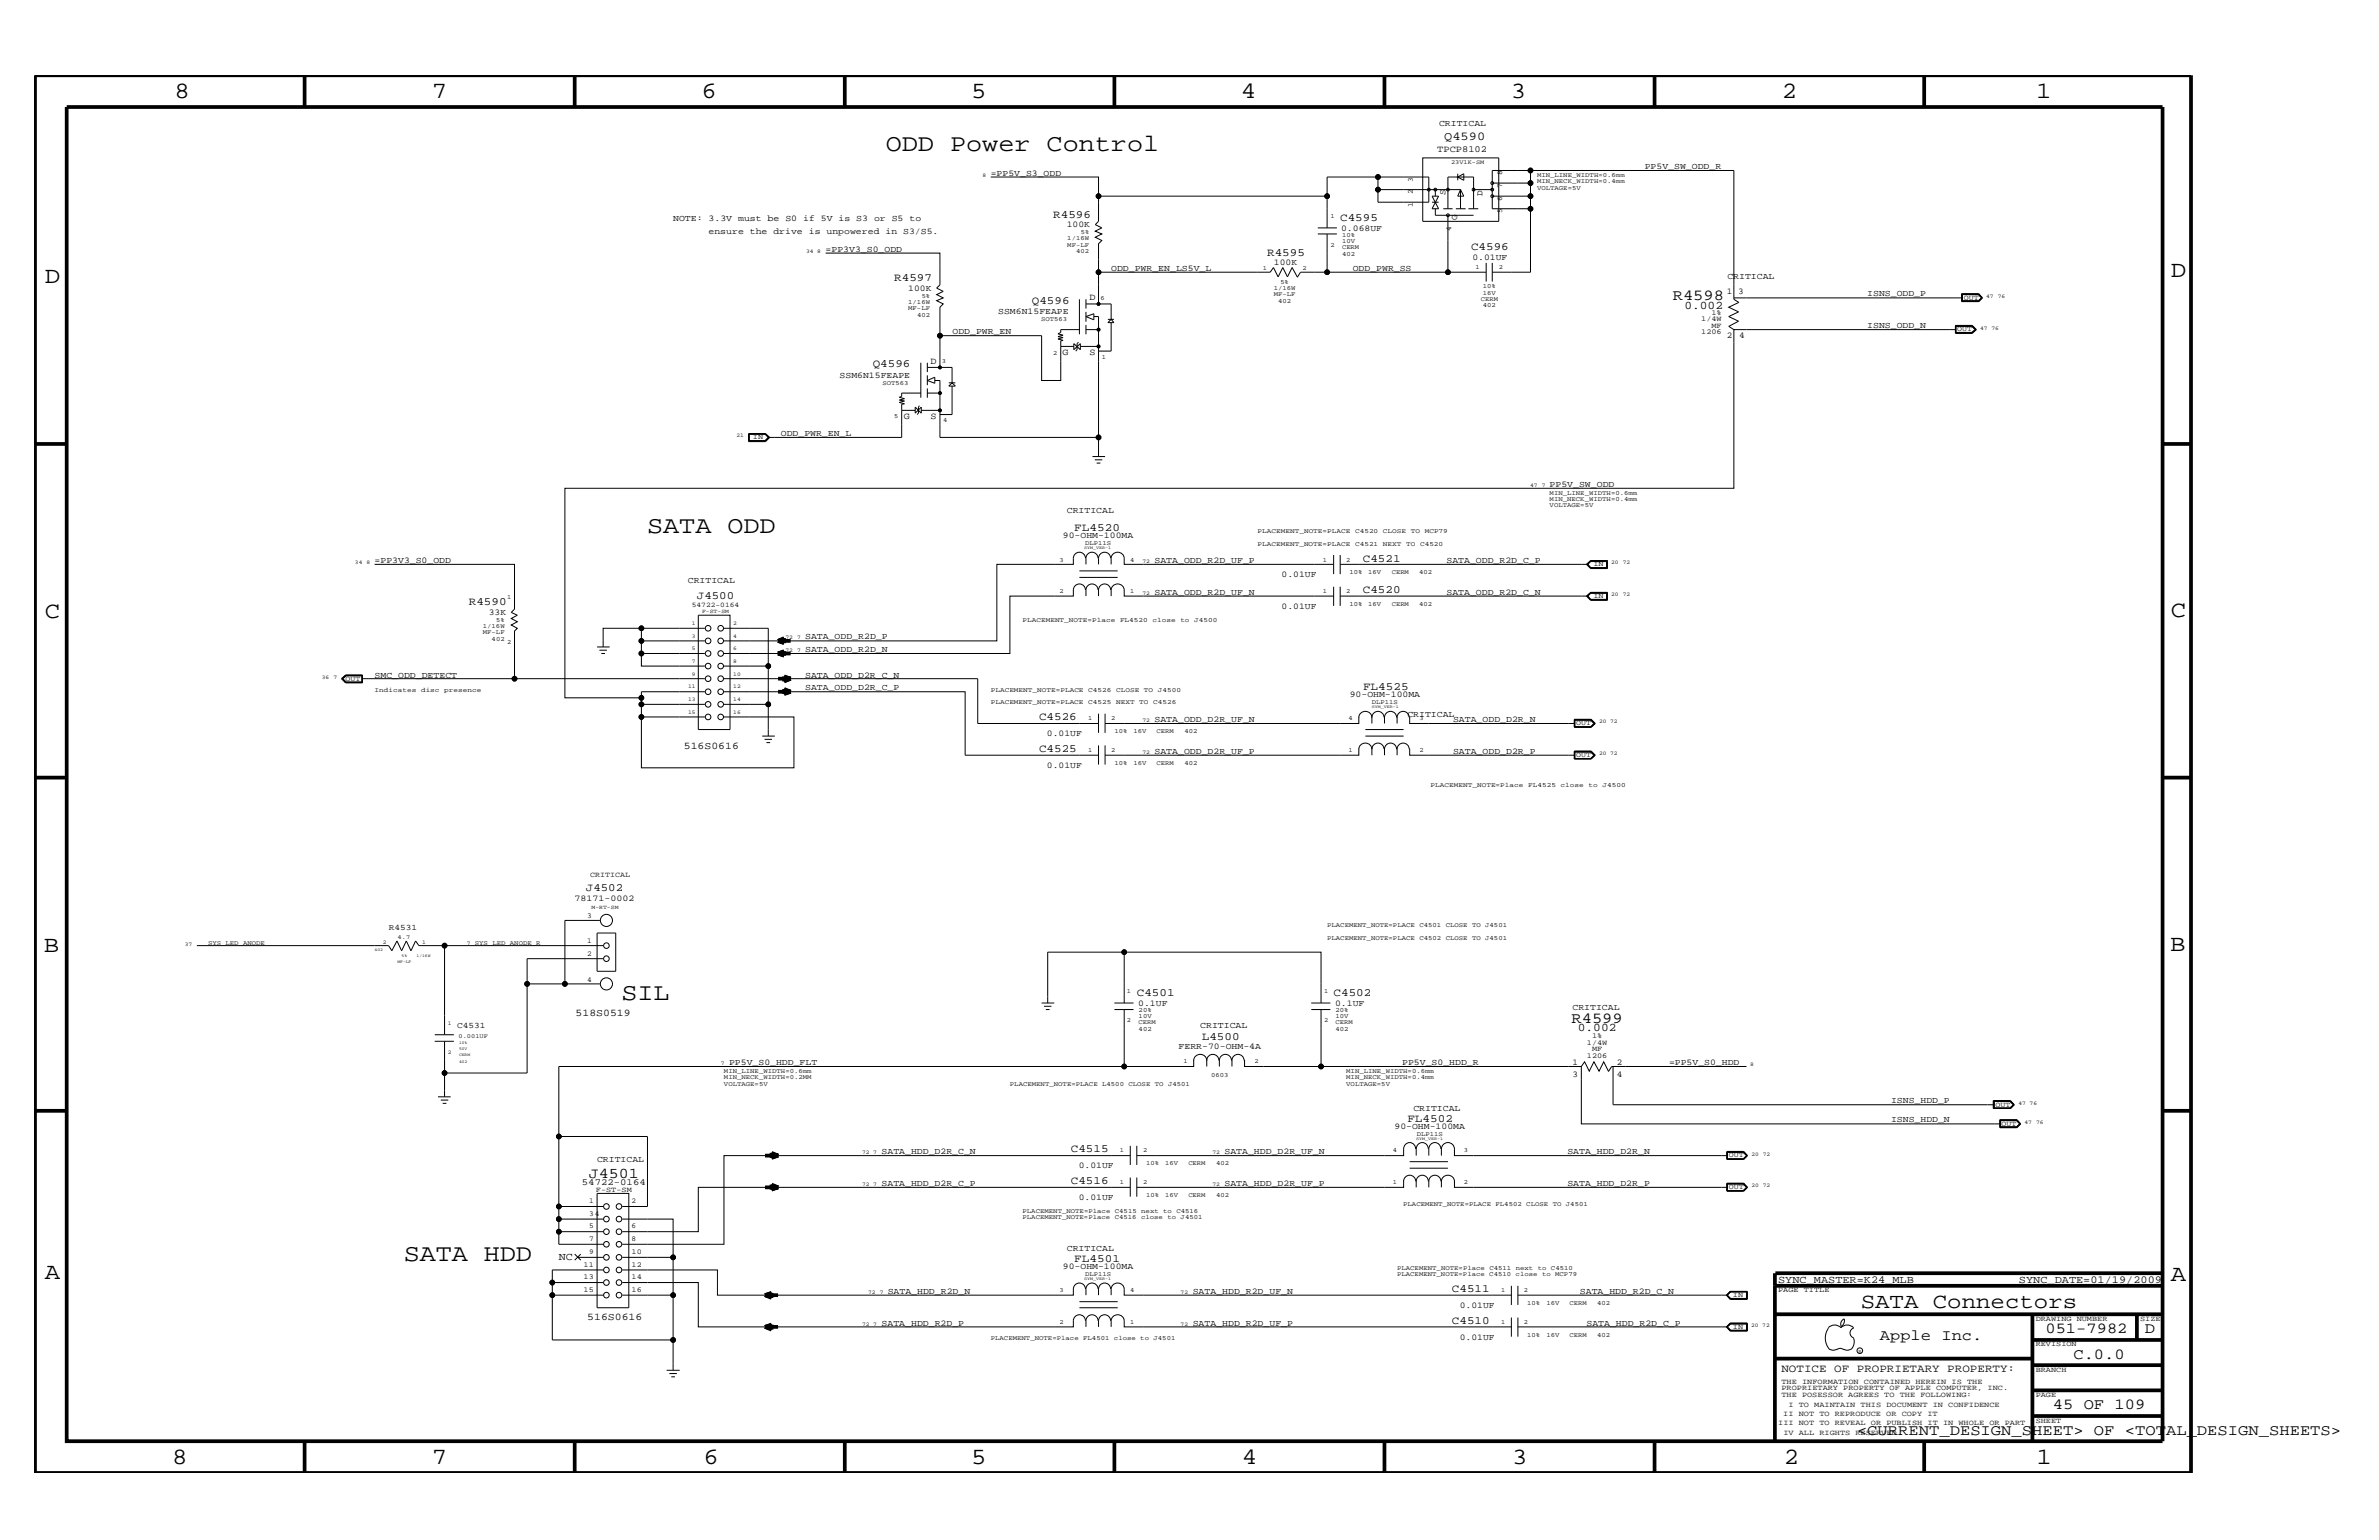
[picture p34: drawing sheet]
<svg xmlns="http://www.w3.org/2000/svg" width="432mm" height="279mm" viewBox="0 0 432 279" stroke-linecap="round" stroke-linejoin="round" font-family="sans-serif">
<defs><g id="words">
<g font-size="4.4">
<text x="160.8" y="27.5">ODD Power Control</text>
<text x="117.5" y="96.6">SATA ODD</text>
<text x="112.8" y="181.5">SIL</text>
<text x="73.3" y="228.8">SATA HDD</text>
</g>
<g font-size="4.2">
<text x="31.7" y="17.8">8</text>
<text x="78.4" y="17.8">7</text>
<text x="127.3" y="17.8">6</text>
<text x="176.3" y="17.8">5</text>
<text x="225.2" y="17.8">4</text>
<text x="274.2" y="17.8">3</text>
<text x="323.4" y="17.8">2</text>
<text x="369.6" y="17.8">1</text>
<text x="8.1" y="51.3">D</text>
<text x="394" y="50.3">D</text>
<text x="8.1" y="112.1">C</text>
<text x="394" y="111.9">C</text>
<text x="8" y="172.7">B</text>
<text x="393.9" y="172.5">B</text>
<text x="8.1" y="232">A</text>
<text x="394" y="232.4">A</text>
<text x="31.2" y="265.6">8</text>
<text x="78.4" y="265.6">7</text>
<text x="127.7" y="265.6">6</text>
<text x="176.3" y="265.6">5</text>
<text x="225.4" y="265.6">4</text>
<text x="274.5" y="265.6">3</text>
<text x="323.8" y="265.6">2</text>
<text x="369.7" y="265.6">1</text>
</g>
<text font-size="3.9" x="337.7" y="237.3">SATA Connectors</text>
<g font-size="2.8">
<text x="303.6" y="54.4">R4598</text>
<text x="285.2" y="185.5">R4599</text>
<text x="341.2" y="243.1">Apple Inc.</text>
<text x="371.3" y="241.9">051-7982</text>
<text x="389.3" y="241.9">D</text>
<text x="376.3" y="246.5">C.0.0</text>
<text x="372.6" y="255.7">45 OF 109</text>
<text x="337.1" y="260.4">&lt;CURRENT_DESIGN_SHEET&gt; OF &lt;TOTAL_DESIGN_SHEETS&gt;</text>
</g>
<text font-size="2.7" x="106.9" y="213.6">J4501</text>
<text font-size="2.2" x="262.1" y="25.4">Q4590</text>
<g font-size="2.1">
<text x="305.7" y="56">0.002</text>
<text x="286.4" y="187.1">0.002</text>
</g>
<g font-size="2">
<text x="191.2" y="39.5">R4596</text>
<text x="243.2" y="40.2">C4595</text>
<text x="230" y="46.5">R4595</text>
<text x="267" y="45.3">C4596</text>
<text x="162.3" y="51">R4597</text>
<text x="187.3" y="55.1">Q4596</text>
<text x="158.4" y="66.7">Q4596</text>
<text x="195" y="96.3">FL4520</text>
<text x="247.4" y="101.9">C4521</text>
<text x="247.4" y="107.6">C4520</text>
<text x="85.1" y="109.8">R4590</text>
<text x="126.5" y="108.7">J4500</text>
<text x="247.4" y="125.2">FL4525</text>
<text x="188.6" y="130.7">C4526</text>
<text x="188.6" y="136.4">C4525</text>
<text x="106.3" y="161.7">J4502</text>
<text x="206.3" y="180.8">C4501</text>
<text x="242.1" y="180.8">C4502</text>
<text x="218.1" y="188.8">L4500</text>
<text x="255.4" y="203.6">FL4502</text>
<text x="194.4" y="209.1">C4515</text>
<text x="194.4" y="214.8">C4516</text>
<text x="195" y="228.9">FL4501</text>
<text x="263.5" y="234.4">C4511</text>
<text x="263.5" y="240.2">C4510</text>
<text x="323.3" y="248.9">NOTICE OF PROPRIETARY PROPERTY:</text>
</g>
<g font-size="1.9">
<text x="124.1" y="135.8">516S0616</text>
<text x="104.5" y="184.3">518S0519</text>
<text x="101.4" y="228.6">NC</text>
<text x="322.7" y="232.7">SYNC_MASTER=K24_MLB</text>
<text x="366.4" y="232.7">SYNC_DATE=01/19/2009</text>
<text x="106.6" y="239.5">516S0616</text>
</g>
<g font-size="1.7">
<text x="260.9" y="27.6">TPCP8102</text>
<text x="197.7" y="54.5">D</text>
<text x="168.9" y="66">D</text>
<text x="192.8" y="64.5">G</text>
<text x="197.7" y="64.5">S</text>
<text x="164" y="76.1">G</text>
<text x="168.9" y="76.1">S</text>
<text x="105.6" y="215.1">54722-0164</text>
</g>
<g font-size="1.6">
<text x="261.2" y="22.9">CRITICAL</text>
<text x="179.8" y="31.9">=PP5V_S3_ODD</text>
<text x="262.4" y="35.4" transform="rotate(-90 262.4 35.4)">S</text>
<text x="269.1" y="35.6" transform="rotate(-90 269.1 35.6)">D</text>
<text x="298.5" y="30.7">PP5V_SW_ODD_R</text>
<text x="122.2" y="40.2">NOTE: 3.3V must be S0 if 5V is S3 or S5 to</text>
<text x="193.6" y="41.2">100K</text>
<text x="243.4" y="41.9">0.068UF</text>
<text x="264.5" y="39.9" transform="rotate(-90 264.5 39.9)">G</text>
<text x="128.6" y="42.4">ensure the drive is unpowered in S3/S5.</text>
<text x="149.9" y="45.7">=PP3V3_S0_ODD</text>
<text x="267.3" y="47.1">0.01UF</text>
<text x="164.8" y="52.8">100K</text>
<text x="201.7" y="49.1">ODD_PWR_EN_LS5V_L</text>
<text x="231.2" y="48.1">100K</text>
<text x="245.5" y="49.1">ODD_PWR_SS</text>
<text x="313.4" y="53.3">1</text>
<text x="313.5" y="50.6">CRITICAL</text>
<text x="315.5" y="53.3">3</text>
<text x="338.9" y="53.8">ISNS_ODD_P</text>
<text x="181.2" y="57">SSM6N15FEAPE</text>
<text x="338.9" y="59.5">ISNS_ODD_N</text>
<text x="172.9" y="60.6">ODD_PWR_EN</text>
<text x="313.4" y="61.2">2</text>
<text x="315.6" y="61.2">4</text>
<text x="152.4" y="68.5">SSM6N15FEAPE</text>
<text x="141.7" y="79.1">ODD_PWR_EN_L</text>
<text x="281.3" y="88.3">PP5V_SW_ODD</text>
<text x="193.6" y="93.2">CRITICAL</text>
<text x="192.9" y="97.6">90-OHM-100MA</text>
<text x="68" y="102.2">=PP3V3_S0_ODD</text>
<text x="124.8" y="105.9">CRITICAL</text>
<text x="209.5" y="102.2">SATA_ODD_R2D_UF_P</text>
<text x="209.5" y="108">SATA_ODD_R2D_UF_N</text>
<text x="232.6" y="104.8">0.01UF</text>
<text x="262.6" y="102.2">SATA_ODD_R2D_C_P</text>
<text x="262.6" y="108">SATA_ODD_R2D_C_N</text>
<text x="88.7" y="111.5">33K</text>
<text x="232.6" y="110.5">0.01UF</text>
<text x="146.1" y="116">SATA_ODD_R2D_P</text>
<text x="146.1" y="118.3">SATA_ODD_R2D_N</text>
<text x="68" y="123">SMC_ODD_DETECT</text>
<text x="146.1" y="125.3">SATA_ODD_D2R_C_P</text>
<text x="146.1" y="123">SATA_ODD_D2R_C_N</text>
<text x="209.5" y="131">SATA_ODD_D2R_UF_N</text>
<text x="245" y="126.4">90-OHM-100MA</text>
<text x="255.4" y="130.1">CRITICAL</text>
<text x="263.7" y="131">SATA_ODD_D2R_N</text>
<text x="190" y="133.5">0.01UF</text>
<text x="209.5" y="136.8">SATA_ODD_D2R_UF_P</text>
<text x="263.7" y="136.8">SATA_ODD_D2R_P</text>
<text x="190" y="139.3">0.01UF</text>
<text x="104.3" y="163.5">78171-0002</text>
<text x="206.6" y="182.6">0.1UF</text>
<text x="242.3" y="182.6">0.1UF</text>
<text x="285.4" y="183.2">CRITICAL</text>
<text x="213.9" y="190.4">FERR-70-OHM-4A</text>
<text x="217.8" y="186.5">CRITICAL</text>
<text x="132.3" y="193.2">PP5V_S0_HDD_FLT</text>
<text x="254.5" y="193.2">PP5V_S0_HDD_R</text>
<text x="285.4" y="193.2">1</text>
<text x="285.4" y="195.4">3</text>
<text x="293.5" y="193.2">2</text>
<text x="293.5" y="195.4">4</text>
<text x="302.9" y="193.2">=PP5V_S0_HDD</text>
<text x="256.5" y="201.5">CRITICAL</text>
<text x="343.2" y="200.2">ISNS_HDD_P</text>
<text x="343.2" y="203.7">ISNS_HDD_N</text>
<text x="160" y="209.4">SATA_HDD_D2R_C_N</text>
<text x="222.2" y="209.4">SATA_HDD_D2R_UF_N</text>
<text x="253.1" y="204.8">90-OHM-100MA</text>
<text x="284.5" y="209.4">SATA_HDD_D2R_N</text>
<text x="108.4" y="210.8">CRITICAL</text>
<text x="160" y="215.2">SATA_HDD_D2R_C_P</text>
<text x="195.8" y="211.9">0.01UF</text>
<text x="222.2" y="215.2">SATA_HDD_D2R_UF_P</text>
<text x="284.5" y="215.2">SATA_HDD_D2R_P</text>
<text x="195.8" y="217.7">0.01UF</text>
<text x="193.6" y="226.9">CRITICAL</text>
<text x="192.9" y="230.2">90-OHM-100MA</text>
<text x="161.1" y="234.8">SATA_HDD_R2D_N</text>
<text x="216.5" y="234.8">SATA_HDD_R2D_UF_N</text>
<text x="265" y="237.3">0.01UF</text>
<text x="286.8" y="234.8">SATA_HDD_R2D_C_N</text>
<text x="160" y="240.6">SATA_HDD_R2D_P</text>
<text x="216.5" y="240.6">SATA_HDD_R2D_UF_P</text>
<text x="265" y="243.1">0.01UF</text>
<text x="288" y="240.6">SATA_HDD_R2D_C_P</text>
</g>
<g font-size="1.5">
<text x="70.6" y="168.7">R4531</text>
<text x="83" y="186.5">C4531</text>
</g>
<g font-size="1.4">
<text x="256.5" y="35.2" transform="rotate(-90 256.5 35.2)">2</text>
<text x="256.5" y="33" transform="rotate(-90 256.5 33)">3</text>
<text x="272.6" y="34.1" transform="rotate(-90 272.6 34.1)">7</text>
<text x="272.6" y="31.8" transform="rotate(-90 272.6 31.8)">8</text>
<text x="256.5" y="37.5" transform="rotate(-90 256.5 37.5)">1</text>
<text x="263.4" y="41.9" transform="rotate(-90 263.4 41.9)">4</text>
<text x="272.6" y="38.7" transform="rotate(-90 272.6 38.7)">5</text>
<text x="272.6" y="36.4" transform="rotate(-90 272.6 36.4)">6</text>
<text x="308.8" y="58.3">1/4W</text>
<text x="310.6" y="59.5">MF</text>
<text x="310.6" y="57.1">1%</text>
<text x="356.4" y="54.4">OUT</text>
<text x="308.8" y="60.6">1206</text>
<text x="355.3" y="60.1">OUT</text>
<text x="136.7" y="79.7">IN</text>
<text x="289.2" y="102.7">IN</text>
<text x="289.2" y="108.6">IN</text>
<text x="62.7" y="123.6">OUT</text>
<text x="286.1" y="131.6">OUT</text>
<text x="286.1" y="137.4">OUT</text>
<text x="107.1" y="159">CRITICAL</text>
<text x="106.6" y="166.5">3</text>
<text x="106.6" y="171.1">1</text>
<text x="106.6" y="173.4">2</text>
<text x="106.6" y="178.1">4</text>
<text x="288" y="191.9">1206</text>
<text x="288" y="189.6">1/4W</text>
<text x="289" y="190.7">MF</text>
<text x="289" y="188.4">1%</text>
<text x="362.2" y="200.8">OUT</text>
<text x="363.3" y="204.2">OUT</text>
<text x="313.8" y="215.8">OUT</text>
<text x="313.8" y="210">OUT</text>
<text x="106.9" y="218.3">1</text>
<text x="106.9" y="220.6">34</text>
<text x="108.2" y="216.2">F-ST-SM</text>
<text x="114.6" y="218.3">2</text>
<text x="106.9" y="222.9">5</text>
<text x="106.9" y="225.2">7</text>
<text x="106.9" y="227.5">9</text>
<text x="114.6" y="227.5">10</text>
<text x="114.6" y="222.9">6</text>
<text x="114.6" y="225.2">8</text>
<text x="105.9" y="229.8">11</text>
<text x="105.9" y="232.1">13</text>
<text x="114.6" y="229.8">12</text>
<text x="114.6" y="232.1">14</text>
<text x="105.9" y="234.4">15</text>
<text x="114.6" y="234.4">16</text>
<text x="314.5" y="235.3">IN</text>
<text x="322.7" y="234.4">PAGE TITLE</text>
<text x="369.5" y="239.6">DRAWING NUMBER</text>
<text x="388.5" y="239.6">SIZE</text>
<text x="314.5" y="241.1">IN</text>
<text x="369.5" y="244.2">REVISION</text>
<text x="323.3" y="251.1">THE INFORMATION CONTAINED HEREIN IS THE</text>
<text x="369.5" y="248.9">BRANCH</text>
<text x="323.3" y="253.4">THE POSESSOR AGREES TO THE FOLLOWING:</text>
<text x="323.3" y="252.3">PROPRIETARY PROPERTY OF APPLE COMPUTER, INC.</text>
<text x="323.7" y="256.9">II NOT TO REPRODUCE OR COPY IT</text>
<text x="324.6" y="255.2">I TO MAINTAIN THIS DOCUMENT IN CONFIDENCE</text>
<text x="369.5" y="253.4">PAGE</text>
<text x="322.7" y="258.6">III NOT TO REVEAL OR PUBLISH IT IN WHOLE OR PART</text>
<text x="323.7" y="260.4">IV ALL RIGHTS RESERVED</text>
<text x="369.5" y="258.1">SHEET</text>
</g>
<text font-size="1.3" x="125.6" y="110.2">54722-0164</text>
<g font-size="1.2">
<text x="279" y="34.4">VOLTAGE=5V</text>
<text x="279" y="33.2">MIN_NECK_WIDTH=0.4mm</text>
<text x="279" y="32.1">MIN_LINE_WIDTH=0.6mm</text>
<text x="241.5" y="39.6">1</text>
<text x="193.7" y="43.6">1/16W</text>
<text x="193.7" y="44.8">MF-LF</text>
<text x="195.3" y="45.9">402</text>
<text x="196.2" y="42.4">5%</text>
<text x="241.5" y="44.8">2</text>
<text x="243.6" y="44.1">10V</text>
<text x="243.6" y="43">10%</text>
<text x="243.6" y="45.2">CERM</text>
<text x="243.6" y="46.4">402</text>
<text x="229.2" y="49.1">1</text>
<text x="231.2" y="52.6">1/16W</text>
<text x="231.2" y="53.8">MF-LF</text>
<text x="232.4" y="51.5">5%</text>
<text x="236.4" y="49.1">2</text>
<text x="267.8" y="48.8">1</text>
<text x="269.2" y="52.3">10%</text>
<text x="269.2" y="53.5">16V</text>
<text x="272" y="48.8">2</text>
<text x="164.8" y="55.1">1/16W</text>
<text x="164.8" y="56.3">MF-LF</text>
<text x="166.5" y="57.4">402</text>
<text x="167.3" y="54">5%</text>
<text x="189" y="58.3">SOT563</text>
<text x="199.7" y="54.4">6</text>
<text x="232" y="54.9">402</text>
<text x="268.8" y="54.6">CERM</text>
<text x="269.2" y="55.7">402</text>
<text x="170.9" y="65.9">3</text>
<text x="191.2" y="64.4">2</text>
<text x="200" y="65.1">1</text>
<text x="160.2" y="69.8">SOT563</text>
<text x="162.3" y="75.9">5</text>
<text x="171.2" y="76.6">4</text>
<text x="281.3" y="89.8">MIN_LINE_WIDTH=0.6mm</text>
<text x="281.3" y="92.1">VOLTAGE=5V</text>
<text x="281.3" y="90.9">MIN_NECK_WIDTH=0.4mm</text>
<text x="192.3" y="101.9">3</text>
<text x="196.9" y="98.8">DLP11S</text>
<text x="205.1" y="101.9">4</text>
<text x="228.3" y="96.6">PLACEMENT_NOTE=PLACE</text>
<text x="228.3" y="99">PLACEMENT_NOTE=PLACE</text>
<text x="240.1" y="101.9">1</text>
<text x="244.3" y="101.9">2</text>
<text x="246" y="99">C4521</text>
<text x="246" y="96.6">C4520</text>
<text x="251" y="99">NEXT</text>
<text x="251" y="96.6">CLOSE</text>
<text x="255.2" y="99">TO</text>
<text x="256.1" y="96.6">TO</text>
<text x="257.7" y="99">C4520</text>
<text x="258.6" y="96.6">MCP79</text>
<text x="192.3" y="107.6">2</text>
<text x="205.1" y="107.6">1</text>
<text x="240.1" y="107.6">1</text>
<text x="244.3" y="107.6">2</text>
<text x="244.9" y="104.2">10%</text>
<text x="248.3" y="104.2">16V</text>
<text x="252.6" y="104.2">CERM</text>
<text x="257.6" y="104.2">402</text>
<text x="87.6" y="114">1/16W</text>
<text x="90.1" y="112.8">5%</text>
<text x="92" y="108.7">1</text>
<text x="185.6" y="112.8">PLACEMENT_NOTE=Place</text>
<text x="203.3" y="112.8">FL4520</text>
<text x="209.2" y="112.8">close</text>
<text x="214.2" y="112.8">to</text>
<text x="216.8" y="112.8">J4500</text>
<text x="244.9" y="109.9">10%</text>
<text x="248.3" y="109.9">16V</text>
<text x="252.6" y="109.9">CERM</text>
<text x="257.6" y="109.9">402</text>
<text x="87.6" y="115.1">MF-LF</text>
<text x="89.2" y="116.3">402</text>
<text x="92" y="116.9">2</text>
<text x="68" y="125.5">Indicates</text>
<text x="76.4" y="125.5">disc</text>
<text x="80.6" y="125.5">presence</text>
<text x="179.8" y="125.5">PLACEMENT_NOTE=PLACE</text>
<text x="197.5" y="125.5">C4526</text>
<text x="202.6" y="125.5">CLOSE</text>
<text x="207.6" y="125.5">TO</text>
<text x="210.2" y="125.5">J4500</text>
<text x="179.8" y="127.8">PLACEMENT_NOTE=PLACE</text>
<text x="197.5" y="127.8">C4525</text>
<text x="197.5" y="130.7">1</text>
<text x="201.7" y="130.7">2</text>
<text x="202.6" y="127.8">NEXT</text>
<text x="206.8" y="127.8">TO</text>
<text x="209.3" y="127.8">C4526</text>
<text x="244.8" y="130.7">4</text>
<text x="249" y="127.7">DLP11S</text>
<text x="257.6" y="130.7">3</text>
<text x="197.5" y="136.4">1</text>
<text x="201.7" y="136.4">2</text>
<text x="202.3" y="133">10%</text>
<text x="205.7" y="133">16V</text>
<text x="209.9" y="133">CERM</text>
<text x="215" y="133">402</text>
<text x="244.8" y="136.4">1</text>
<text x="257.6" y="136.4">2</text>
<text x="202.3" y="138.7">10%</text>
<text x="205.7" y="138.7">16V</text>
<text x="209.9" y="138.7">CERM</text>
<text x="215" y="138.7">402</text>
<text x="259.7" y="142.8">PLACEMENT_NOTE=Place</text>
<text x="277.4" y="142.8">FL4525</text>
<text x="283.3" y="142.8">close</text>
<text x="288.3" y="142.8">to</text>
<text x="290.9" y="142.8">J4500</text>
<text x="37.8" y="171.4">SYS_LED_ANODE</text>
<text x="86.2" y="171.4">SYS_LED_ANODE_R</text>
<text x="240.9" y="170.5">PLACEMENT_NOTE=PLACE C4502 CLOSE TO J4501</text>
<text x="240.9" y="168.2">PLACEMENT_NOTE=PLACE C4501 CLOSE TO J4501</text>
<text x="204.6" y="180.2">1</text>
<text x="204.6" y="185.4">2</text>
<text x="206.7" y="185.9">CERM</text>
<text x="206.7" y="184.8">10V</text>
<text x="206.7" y="183.7">20%</text>
<text x="240.4" y="180.2">1</text>
<text x="240.4" y="185.4">2</text>
<text x="242.4" y="185.9">CERM</text>
<text x="242.4" y="183.7">20%</text>
<text x="242.4" y="184.8">10V</text>
<text x="206.7" y="187.1">402</text>
<text x="242.4" y="187.1">402</text>
<text x="131.4" y="195.8">MIN_NECK_WIDTH=0.2MM</text>
<text x="131.4" y="197">VOLTAGE=5V</text>
<text x="131.4" y="194.7">MIN_LINE_WIDTH=0.6mm</text>
<text x="183.3" y="197">PLACEMENT_NOTE=PLACE L4500 CLOSE TO J4501</text>
<text x="214.8" y="192.9">1</text>
<text x="219.8" y="195.4">0603</text>
<text x="227.7" y="192.9">2</text>
<text x="244.3" y="197">VOLTAGE=5V</text>
<text x="244.3" y="195.8">MIN_NECK_WIDTH=0.4mm</text>
<text x="244.3" y="194.7">MIN_LINE_WIDTH=0.6mm</text>
<text x="203.3" y="209.1">1</text>
<text x="207.5" y="209.1">2</text>
<text x="252.8" y="209.1">4</text>
<text x="257.1" y="206">DLP11S</text>
<text x="265.7" y="209.1">3</text>
<text x="203.3" y="214.8">1</text>
<text x="207.5" y="214.8">2</text>
<text x="208" y="211.4">10%</text>
<text x="211.5" y="211.4">16V</text>
<text x="215.7" y="211.4">CERM</text>
<text x="220.7" y="211.4">402</text>
<text x="252.8" y="214.8">1</text>
<text x="265.7" y="214.8">2</text>
<text x="185.6" y="221.2">PLACEMENT_NOTE=Place C4516 close to J4501</text>
<text x="185.6" y="220">PLACEMENT_NOTE=Place C4515 next to C4516</text>
<text x="208" y="217.1">10%</text>
<text x="211.5" y="217.1">16V</text>
<text x="215.7" y="217.1">CERM</text>
<text x="220.7" y="217.1">402</text>
<text x="254.7" y="218.9">PLACEMENT_NOTE=PLACE FL4502 CLOSE TO J4501</text>
<text x="196.9" y="231.4">DLP11S</text>
<text x="253.6" y="231.5">PLACEMENT_NOTE=Place C4510 close to MCP79</text>
<text x="253.6" y="230.4">PLACEMENT_NOTE=Place C4511 next to C4510</text>
<text x="192.3" y="234.4">3</text>
<text x="205.1" y="234.4">4</text>
<text x="272.5" y="234.4">1</text>
<text x="276.6" y="234.4">2</text>
<text x="277.2" y="236.8">10%</text>
<text x="280.7" y="236.8">16V</text>
<text x="284.9" y="236.8">CERM</text>
<text x="289.9" y="236.8">402</text>
<text x="179.8" y="243.1">PLACEMENT_NOTE=Place FL4501 close to J4501</text>
<text x="192.3" y="240.2">2</text>
<text x="205.1" y="240.2">1</text>
<text x="272.5" y="240.2">1</text>
<text x="276.6" y="240.2">2</text>
<text x="277.2" y="242.5">10%</text>
<text x="280.7" y="242.5">16V</text>
<text x="284.9" y="242.5">CERM</text>
<text x="289.9" y="242.5">402</text>
</g>
<g font-size="1.1">
<text x="263.4" y="29.8">23V1K-SM</text>
<text x="72.2" y="170.3">4.7</text>
<text x="83.2" y="188.3">0.001UF</text>
</g>
<g font-size="1">
<text x="178.3" y="32.1">8</text>
<text x="146.3" y="45.9">34 8</text>
<text x="359.4" y="59.8">47 76</text>
<text x="360.5" y="54">47</text>
<text x="362.6" y="54">76</text>
<text x="133.7" y="79.4">21</text>
<text x="277.7" y="88.3">47</text>
<text x="279.8" y="88.3">7</text>
<text x="64.4" y="102.4">34</text>
<text x="66.5" y="102.4">8</text>
<text x="207.3" y="102.2">72</text>
<text x="207.3" y="108">72</text>
<text x="292.4" y="102.4">20</text>
<text x="294.6" y="102.4">72</text>
<text x="125.6" y="113.4">1</text>
<text x="127.4" y="111.3">F-ST-SM</text>
<text x="133.1" y="113.4">2</text>
<text x="292.4" y="108.1">20</text>
<text x="294.6" y="108.1">72</text>
<text x="125.6" y="115.7">3</text>
<text x="125.6" y="118">5</text>
<text x="133.1" y="115.7">4</text>
<text x="133.1" y="118">6</text>
<text x="142.6" y="116">72</text>
<text x="142.6" y="118.3">72</text>
<text x="144.7" y="116">7</text>
<text x="144.7" y="118.3">7</text>
<text x="58.4" y="123.1">36</text>
<text x="60.5" y="123.1">7</text>
<text x="124.9" y="124.9">11</text>
<text x="125.6" y="120.3">7</text>
<text x="125.6" y="122.6">9</text>
<text x="133.1" y="120.3">8</text>
<text x="133.1" y="122.6">10</text>
<text x="133.1" y="124.9">12</text>
<text x="124.9" y="127.2">13</text>
<text x="124.9" y="129.5">15</text>
<text x="133.1" y="127.2">14</text>
<text x="133.1" y="129.5">16</text>
<text x="207.3" y="131">72</text>
<text x="290.2" y="131.3">20 72</text>
<text x="207.3" y="136.8">72</text>
<text x="290.2" y="137">20 72</text>
<text x="107.4" y="164.9">M-RT-SM</text>
<text x="33.5" y="171.6">37</text>
<text x="69.5" y="171.2">2</text>
<text x="76.6" y="171.2">1</text>
<text x="84.8" y="171.4">7</text>
<text x="81.3" y="186">1</text>
<text x="81.3" y="191.2">2</text>
<text x="130.8" y="193.2">7</text>
<text x="317.7" y="193.5">8</text>
<text x="366.4" y="200.4">47 76</text>
<text x="367.5" y="203.9">47</text>
<text x="369.6" y="203.9">76</text>
<text x="156.5" y="209.4">72 7</text>
<text x="220" y="209.4">72</text>
<text x="317.9" y="209.7">20 72</text>
<text x="156.5" y="215.2">72 7</text>
<text x="220" y="215.2">72</text>
<text x="317.9" y="215.4">20 72</text>
<text x="157.6" y="234.8">72</text>
<text x="159.7" y="234.8">7</text>
<text x="214.3" y="234.8">72</text>
<text x="156.5" y="240.6">72 7</text>
<text x="214.3" y="240.6">72</text>
<text x="317.8" y="240.7">20 72</text>
</g>
<text font-size=".9" x="337.3" y="245.4">R</text>
<g font-size=".8">
<text x="196.8" y="99.7">SYM_VER-1</text>
<text x="249" y="128.5">SYM_VER-1</text>
<text x="68" y="172.5">402</text>
<text x="72.9" y="173.7">5%</text>
<text x="75.6" y="173.7">1/16W</text>
<text x="72.1" y="174.8">MF-LF</text>
<text x="83.3" y="191.6">CERM</text>
<text x="83.3" y="190.5">50V</text>
<text x="83.3" y="189.4">10%</text>
<text x="83.3" y="192.8">402</text>
<text x="257" y="206.9">SYM_VER-1</text>
<text x="196.8" y="232.3">SYM_VER-1</text>
</g>
</g></defs>
<g fill="none" stroke="#000" stroke-width=".18">
<path d="M179.8 32.1h19.6v8.1l-.6 .6 1.2 .5-1.2 .6 1.2 .5-1.2 .6 1.2 .6-.6 .6v5.2M199.4 35.6h41.5M250.1 34.4v2.3h9.2v-4.6h-9.2v2.3h15M250.1 32.1h-9.2v9.2M258.2 28.6h13.8v11.6h-13.8zM259.9 36.7h1.2M259.9 35.6h1.2l-1.2 2.3h1.2zM260.5 34.4v1.2M260.5 37.9v1.2h7M262 37.9h1.7M262.8 37.9v-5.8h4.7v5.8M262.8 39.1v10.3"/>
<path d="M264.2 37.9h1.8M264.6 32.1l1.1-.6v1.2zM264.6 31.5v1.2M265.1 34.4l.6 1.2h-1.1zM265.1 34.4v3.5M266.5 37.9h1.8M267.5 34.4h3.3M270.8 33.2h7M277.8 33.2v2.4h-7M277.8 35.6v2.3h-7v-7h43.9v23.4l.9 .6M277.8 37.9v11.5h-7M277.8 30.9v2.3"/>
<path d="M149.9 45.9h20.7v5.8l-.6 .6 1.2 .6-1.2 .6 1.2 .5-1.2 .6 1.2 .5-.6 .6v5.2h18.5v8.1h3.4v-7.2h.5l-1-.3 1-.3-1-.1 1-.3-1-.2 .5-.3v-.5h3.4M195.9 54.3v6.3M197.1 59.8h2.3M197.1 55.1h4.6v2.8M197.1 54.3v1.7M197.1 56.6v1.8M197.1 59v1.6M197.1 57.4l1.4-.5v1.1zM198.5 57.4h.9v25.4M201.1 57.9h1.1M201.7 57.9l.5 .6h-1.1zM201.7 58.5v5.2h-2.3l.1-.1"/>
<path d="M235.5 50.2l-1-1.7-.8 1.7-.9-1.7-.8 1.7-.9-1.7-.6 .9h-31.1v5.7M239.2 42.4h3.5M239.2 41.3h3.5M240.9 42.4v7M269.7 49.4h-33.6l-.6 .9M269.7 47.7v3.4M270.8 47.7v3.4M314.7 54h41.5M315.6 54.9l-1.8 .8 1.8 .9-1.8 .8 1.8 .9-1.8 .9 .9 .6M354.9 59h3.1l.7 .8-.7 .7h-3.1zM354.9 59.1h3.1M355 59.8h-40.3v28.8h-212.2v38h13.9v-1.1h11.5"/>
<path d="M355 59.2h2.9l.6 .6-.6 .5h-2.9M355 59.1v1.3M356 53.3h3.2l.6 .7-.6 .7h-3.2zM356.1 53.4h3.1l.5 .6-.5 .6h-3.1zM356.2 53.5h2.9l.6 .5-.6 .6h-2.9zM358 59.1l.6 .7-.6 .6M359.1 53.4l.6 .6M359.7 54l-.6 .6M135.9 78.7h3l.8 .7-.8 .7h-3zM136 78.8h2.9l.6 .6-.6 .6h-2.9zM138.9 78.8l.5 .6M138.9 78.7l.7 .7-.7 .6h-3"/>
<path d="M139.4 79.4l-.5 .6M163.7 74.5h2.4M166.1 73.9v1.1l1.1-1.1v1.1zM166.9 73.6l-.2 .3v1.1l-.2 .2M167.1 71.3h-3.4v.6l-.5 .2 1 .2-1 .3 1 .2-1 .2 1 .3h-.5v6.1h-24.3M167.1 65.8v6.4M167.2 74.5h3.4M168.3 66.7h4.5v2.8M168.3 65.8v1.7M168.3 68.1v1.8M168.3 70.5v1.7M168.3 71.3h2.3"/>
<path d="M168.3 69l1.4-.6v1.1zM169.7 69h.9v10.4h28.8M170.6 60.9v5.8M172.2 69.5h1.2M172.8 69.5l.6 .5h-1.2zM172.8 70v5.2h-2.2l.1-.1M192.5 62.9h2.4M194.9 62.3v1.1l1.2-1.1v1.1zM195.7 62.1l-.2 .2v1.1l-.3 .3M196.1 62.9h3.3M354.9 60.4h3.1M198.3 82.8h2.3"/>
<path d="M198.7 83.4h1.4M199.1 84h.6M68 102.4h25.4v8.1l-.6 .6 1.1 .5-1.1 .6 1.1 .6-1.1 .6 1.1 .6-.5 .5v8.6M108.4 117.4h2.3M108.8 118h1.4M109.1 118.6h.7M116.4 114v2.3h11.5M116.4 116.3v2.3h11.5M116.4 118.6v2.2h11.5M126.7 111.6h5.8v20.8h-5.8zM127.9 114h-18.4v3.4M131.4 114h8v6.8"/>
<path d="M195.9 103.6h7M195.9 104.8h7M197 101.3a1.1 1.1 0 0 0-1.1-1.1 1.1 1.1 0 0 0-1.1 1.1v1.1h-13.9v13.9h-49.5M197 107a1.1 1.1 0 0 0-1.1-1.1 1.1 1.1 0 0 0-1.1 1.1v1.1h-11.5v10.5h-51.9M199.3 101.3a1.1 1.1 0 0 0-1.1-1.1 1.1 1.1 0 0 0-1.1 1.1v1.1M199.3 107a1.1 1.1 0 0 0-1.1-1.1 1.1 1.1 0 0 0-1.1 1.1v1.1M201.6 107a1.1 1.1 0 0 0-1.1-1.1 1.1 1.1 0 0 0-1.1 1.1v1.1M201.6 101.3a1.1 1.1 0 0 0-1.1-1.1 1.1 1.1 0 0 0-1.1 1.1v1.1M201.7 102.4v-1.1a1.19 1.19 0 0 1 1.2-1.1 1.19 1.19 0 0 1 1.1 1.1v1.1h38.1M201.7 108.1v-1.1a1.19 1.19 0 0 1 1.2-1.1 1.19 1.19 0 0 1 1.1 1.1v1.1h38.1M242.1 100.7v3.5M242.1 106.5v3.4"/>
<path d="M243.2 108.1h45M243.2 102.4h45M243.2 100.7v3.5M243.2 106.5v3.4M288 108.1l.7-.6h3.1v1.4h-3.1zM288 102.4l.7-.7h3.1v1.5h-3.1zM288.2 108.1l.5-.5h2.9v1.1h-2.9zM288.2 102.4l.5-.5h2.9v1.1h-2.9zM288.7 107.6l-.7 .5 .7 .7M288.7 108.8h3.1M288.7 107.6h3.1M288.7 107.6l-.6 .5 .6 .7"/>
<path d="M288.7 103.1l-.6-.7 .6-.6h3v1.3M288.7 101.7l-.7 .7 .7 .7M288.7 103.1h3.1M291.7 107.6v1.2M62 123.1l.7-.6h3.1v1.4h-3.1zM62.7 123.8h3.1M62.7 122.5l-.6 .6 .6 .7M62.7 122.5h3.1M65.7 122.6h-2.9l-.6 .5 .6 .6h2.9M65.7 122.5v1.3M65.7 123.1h62.2M116.4 126.6v1.2"/>
<path d="M127.9 130.1h-11.5v9.2h27.7v-9.2h-12.7M127.9 127.8h-11.5v2.3M131.4 120.8h8v12.7M131.4 125.5h43.8v11.5h24.2M131.4 123.1h46.1v8.2h21.9M131.4 127.8h8M138.3 133.5h2.3M138.8 134.1h1.3M139.1 134.7h.7M199.4 129.5v3.5M199.4 135.2v3.5M200.6 129.5v3.5"/>
<path d="M200.6 135.2v3.5M246.6 130.1v1.2h-46M246.6 135.8v1.2h-46M246.6 130.2a1.19 1.19 0 0 1 1.2-1.1 1.19 1.19 0 0 1 1.2 1.1 1.1 1.1 0 0 1 1.1-1.1 1.1 1.1 0 0 1 1.1 1.1M246.6 135.9a1.19 1.19 0 0 1 1.2-1.1 1.19 1.19 0 0 1 1.2 1.1 1.1 1.1 0 0 1 1.1-1.1 1.1 1.1 0 0 1 1.1 1.1M247.8 133.5h7M247.8 132.4h7M249 130.1v1.2M249 135.8v1.2M251.3 130.2a1.1 1.1 0 0 1 1.1-1.1 1.1 1.1 0 0 1 1.1 1.1M251.3 135.9a1.1 1.1 0 0 1 1.1-1.1 1.1 1.1 0 0 1 1.1 1.1M251.3 130.1v1.2"/>
<path d="M251.3 135.8v1.2M253.6 130.2a1.1 1.1 0 0 1 1.1-1.1 1.1 1.1 0 0 1 1.1 1.1M253.6 135.9a1.1 1.1 0 0 1 1.1-1.1 1.1 1.1 0 0 1 1.1 1.1M253.6 130.1v1.2M253.6 135.8v1.2M255.9 130.1v1.2h29.9M255.9 135.8v1.2h29.9M285.8 130.5h3l.8 .8-.8 .6h-3zM285.8 136.3h3l.8 .7-.8 .7h-3zM285.8 136.3h3l.7 .7-.7 .7M285.8 130.6h3M285.8 136.4h3l.6 .6-.6 .6h-3z"/>
<path d="M285.8 130.6v1.3h3l.6-.6-.6-.7M285.8 130.7h2.9l.6 .6-.6 .6M288.7 136.4l.6 .6-.6 .6M288.8 130.6l.7 .7-.7 .6M35.7 171.6h34.8l.6 .9 1-1.8 .8 1.8 .8-1.8 .9 1.8 .8-1.8 .6 .9h4.7M95.7 178.5h13.2M108.4 169.3h3.4v6.9h-3.4zM108.9 167h-6.4v11.5M109.5 171.6h-28.8v16.1M109.5 173.9h-13.8v20.8h-15M204 172.7v9.3M78.9 188.9h3.5"/>
<path d="M78.9 187.7h3.5M79.5 199h2.3M80 199.6h1.4M80.7 188.9v10.1M189.1 182h2.2M189.5 182.6h1.3M189.8 183.2h.7M190.2 182v-9.3h49.6v9.3M202.3 182h3.4M202.3 183.2h3.4M204 183.2v10.3M216.7 192.3v1.2h-115.3v25.4"/>
<path d="M216.7 192.4a1.19 1.19 0 0 1 1.1-1.1 1.19 1.19 0 0 1 1.2 1.1 1.1 1.1 0 0 1 1.1-1.1 1.1 1.1 0 0 1 1.1 1.1M219 192.3v1.2M221.3 192.4a1.1 1.1 0 0 1 1.1-1.1 1.1 1.1 0 0 1 1.1 1.1M221.3 192.3v1.2M223.6 192.4a1.1 1.1 0 0 1 1.1-1.1 1.1 1.1 0 0 1 1.1 1.1M223.6 192.3v1.2M238 182h3.5M238 183.2h3.5M239.8 193.5h47.2l.6-.9 .9 1.7 .8-1.7 .9 1.7 .9-1.7 .8 1.7M239.8 183.2v10.3h-13.9v-1.2M287 193.5v10.4h76.1M292.8 193.5v6.9h69.2"/>
<path d="M317 193.5h-24.5l-.6 .9M361.8 199.7h3.1l.7 .7-.7 .7h-3.1zM362 199.8v1.2h2.8M362 199.8h2.8l.6 .6-.6 .6M364.8 199.8l.7 .6-.7 .6M80.3 200.2h.7M101.4 218.9v4.6h8.1M101.4 218.9h8.1M101.4 206.2h16.1v12.7h-4.6M108.4 216.5h5.7v20.8h-5.7zM205.1 209.7h-73.7v16h-18.5M205.1 215.4h-78.4v8.1h-13.8"/>
<path d="M205.1 207.9v3.5M205.1 213.6v3.5M206.3 207.9v3.5M206.3 213.6v3.5M254.8 214.2v1.2h-48.5M254.8 214.3a1.1 1.1 0 0 1 1.1-1.1 1.1 1.1 0 0 1 1.1 1.1M255.9 210.8h6.9M255.9 211.9h6.9M257 208.5a1.1 1.1 0 0 0-1.1-1.2 1.1 1.1 0 0 0-1.1 1.2v1.2h-48.5M257 214.3a1.1 1.1 0 0 1 1.1-1.1 1.1 1.1 0 0 1 1.1 1.1M257 214.2v1.2M259.2 208.5a1.1 1.1 0 0 0-1.1-1.2 1.1 1.1 0 0 0-1.1 1.2v1.2"/>
<path d="M259.3 214.3a1.1 1.1 0 0 1 1.1-1.1 1.1 1.1 0 0 1 1.1 1.1M259.3 214.2v1.2M261.5 208.5a1.1 1.1 0 0 0-1.1-1.2 1.1 1.1 0 0 0-1.1 1.2v1.2M261.6 209.7v-1.2a1.19 1.19 0 0 1 1.2-1.2 1.19 1.19 0 0 1 1.2 1.2v1.2h49.5M261.6 214.3a1.19 1.19 0 0 1 1.2-1.1 1.19 1.19 0 0 1 1.2 1.1M261.6 214.2v1.2M264 214.2v1.2h49.5M313.4 208.9h3.1l.7 .8-.7 .6h-3.1zM313.4 214.7h3.1l.7 .7-.7 .7h-3.1zM313.4 214.7h3.1M313.4 209h3.1M313.5 214.7v1.3h3l.6-.6-.6-.7"/>
<path d="M313.5 209v1.3h3l.6-.6-.6-.7M313.5 214.8h2.9l.6 .6-.6 .6M313.5 209.1h2.9l.6 .6-.6 .6M316.5 214.7l.7 .7M316.5 209l.7 .7M363 203.1h3.1l.7 .8-.7 .7h-3.1zM363.1 203.3h2.9l.6 .6-.6 .5h-2.9zM365.6 200.4l-.7-.6h-3v1.3M366 203.2l.7 .7-.7 .7M366 203.2h-2.9v1.4M366 203.2l.6 .7M366.6 203.9l-.6 .6h-2.9"/>
<path d="M100.2 235v8.1h22v-8.1h-9.3M101.4 223.5v2.2h8.1M101.4 221.2h8.1M104.3 227.5l1.1 1.1M104.9 228.1h4.6M105.4 227.5l-1.1 1.1M109.5 232.7h-9.3v2.3h9.3M109.5 230.4h-9.3v2.3M112.9 230.4h17.3v4.6h64.6v-1.1a1.1 1.1 0 0 1 1.1-1.1 1.1 1.1 0 0 1 1.1 1.1M112.9 232.7h13.8v8h68.1v-1.1a1.1 1.1 0 0 1 1.1-1.1 1.1 1.1 0 0 1 1.1 1.1M112.9 228.1h9.3v6.9M112.9 221.2h9.3v6.9"/>
<path d="M195.9 237.3h7M195.9 236.2h7M199.3 233.9a1.1 1.1 0 0 0-1.1-1.1 1.1 1.1 0 0 0-1.1 1.1v1.1M199.3 239.6a1.1 1.1 0 0 0-1.1-1.1 1.1 1.1 0 0 0-1.1 1.1v1.1M201.6 239.6a1.1 1.1 0 0 0-1.1-1.1 1.1 1.1 0 0 0-1.1 1.1v1.1M201.6 233.9a1.1 1.1 0 0 0-1.1-1.1 1.1 1.1 0 0 0-1.1 1.1v1.1M201.7 235v-1.1a1.19 1.19 0 0 1 1.2-1.1 1.19 1.19 0 0 1 1.1 1.1v1.1h70.3M274.3 233.3v3.5M274.3 239v3.5M275.5 235h38M275.5 233.3v3.5M275.5 239v3.5"/>
<path d="M313.4 235l.7 .7M314 234.3h3.2v1.4h-3.2l-.6-.7zM314 234.3l-.6 .7M314.1 234.4l-.6 .6 .6 .6h2.9v-1.2M314.1 234.4h3M314.1 234.4l-.7 .6M317.1 234.3v1.4h-3.1l-.6-.7M334.7 239.3l.1 .3a1.19 1.19 0 0 1-.6 1.1M334.8 239.3a1.02 1.02 0 0 0-.6 1.3M121 248.6h2.4M121.5 249.2h1.4M121.8 249.8h.7"/>
<path d="M122.2 243.1v5.5M201.7 240.7v-1.1a1.19 1.19 0 0 1 1.2-1.1 1.19 1.19 0 0 1 1.1 1.1v1.1h70.3M275.5 240.7h38M313.4 240.7l.7 .7M313.5 240.7l.6-.5h2.9v1.1h-2.9zM314 240.1h3.2v1.4h-3.2l-.6-.8zM314 240.1l-.6 .6M317.1 240.1v1.3h-3.1l-.6-.7M317.1 240.1h-3l-.7 .6M331.8 240.9a1.61 1.61 0 0 1 2.4 0M331.9 241a3.1 3.1 0 0 0 .2 3.9M332.1 244.8l.6 .2 .7-.2"/>
<path d="M333.4 244.9l.6-.3 .7 .3M334.1 240.9a1.61 1.61 0 0 1 2.3 0M334.6 244.8l.7 .2 .6-.2M336.4 242.8l.2 .6a1.95 1.95 0 0 1-.6 1.4M336.5 240.9a.93 .93 0 0 0-.7 .9 .93 .93 0 0 0 .7 .9"/>
<circle cx="199.4" cy="35.6" r=".42"/>
<circle cx="240.9" cy="35.6" r=".42"/>
<circle cx="250.1" cy="34.4" r=".42"/>
<circle cx="250.1" cy="32.1" r=".42"/>
<circle cx="259.3" cy="34.4" r=".25"/>
<circle cx="260.5" cy="34.4" r=".25"/>
<circle cx="262.8" cy="39.1" r=".25"/>
<circle cx="262.8" cy="34.4" r=".25"/>
<circle cx="267.5" cy="34.4" r=".25"/>
<circle cx="270.8" cy="33.2" r=".25"/>
<circle cx="270.8" cy="34.4" r=".25"/>
<circle cx="270.8" cy="35.6" r=".25"/>
<circle cx="277.8" cy="35.6" r=".42"/>
<circle cx="277.8" cy="30.9" r=".42"/>
<circle cx="277.8" cy="33.2" r=".42"/>
<circle cx="277.8" cy="37.9" r=".42"/>
<circle cx="199.4" cy="49.4" r=".42"/>
<circle cx="199.4" cy="55.1" r=".25"/>
<circle cx="199.4" cy="59.8" r=".25"/>
<circle cx="240.9" cy="49.4" r=".42"/>
<circle cx="262.8" cy="49.4" r=".42"/>
<circle cx="170.6" cy="60.9" r=".42"/>
<circle cx="170.6" cy="66.7" r=".25"/>
<circle cx="170.6" cy="71.3" r=".25"/>
<circle cx="170.6" cy="74.5" r=".25"/>
<circle cx="199.4" cy="79.4" r=".42"/>
<circle cx="199.4" cy="62.9" r=".25"/>
<circle cx="116.4" cy="114" r=".42"/>
<circle cx="116.4" cy="118.6" r=".42"/>
<circle cx="116.4" cy="116.3" r=".42"/>
<circle cx="128.5" cy="114" r=".51"/>
<circle cx="128.5" cy="118.6" r=".51"/>
<circle cx="128.5" cy="116.3" r=".51"/>
<circle cx="130.8" cy="114" r=".51"/>
<circle cx="130.8" cy="118.6" r=".51"/>
<circle cx="130.8" cy="116.3" r=".51"/>
<circle cx="93.4" cy="123.1" r=".42"/>
<circle cx="116.4" cy="126.6" r=".42"/>
<circle cx="116.4" cy="130.1" r=".42"/>
<circle cx="116.4" cy="127.8" r=".42"/>
<circle cx="128.5" cy="130.1" r=".51"/>
<circle cx="128.5" cy="127.8" r=".51"/>
<circle cx="128.5" cy="123.1" r=".51"/>
<circle cx="128.5" cy="125.5" r=".51"/>
<circle cx="128.5" cy="120.8" r=".51"/>
<circle cx="130.8" cy="130.1" r=".51"/>
<circle cx="130.8" cy="120.8" r=".51"/>
<circle cx="130.8" cy="127.8" r=".51"/>
<circle cx="130.8" cy="125.5" r=".51"/>
<circle cx="130.8" cy="123.1" r=".51"/>
<circle cx="139.4" cy="120.8" r=".42"/>
<circle cx="139.4" cy="127.8" r=".42"/>
<circle cx="80.7" cy="171.6" r=".42"/>
<circle cx="95.7" cy="178.5" r=".42"/>
<circle cx="102.5" cy="178.5" r=".42"/>
<circle cx="110.1" cy="167" r="1.1"/>
<circle cx="110.1" cy="178.5" r="1.1"/>
<circle cx="110.1" cy="173.9" r=".51"/>
<circle cx="110.1" cy="171.6" r=".51"/>
<circle cx="204" cy="172.7" r=".42"/>
<circle cx="80.7" cy="194.7" r=".42"/>
<circle cx="204" cy="193.5" r=".42"/>
<circle cx="239.8" cy="193.5" r=".42"/>
<circle cx="101.4" cy="206.2" r=".42"/>
<circle cx="101.4" cy="218.9" r=".42"/>
<circle cx="110.1" cy="218.9" r=".51"/>
<circle cx="112.4" cy="218.9" r=".51"/>
<circle cx="100.2" cy="235" r=".42"/>
<circle cx="100.2" cy="232.7" r=".42"/>
<circle cx="101.4" cy="221.2" r=".42"/>
<circle cx="101.4" cy="223.5" r=".42"/>
<circle cx="110.1" cy="221.2" r=".51"/>
<circle cx="110.1" cy="223.5" r=".51"/>
<circle cx="110.1" cy="228.1" r=".51"/>
<circle cx="110.1" cy="232.7" r=".51"/>
<circle cx="110.1" cy="230.4" r=".51"/>
<circle cx="110.1" cy="235" r=".51"/>
<circle cx="110.1" cy="225.7" r=".51"/>
<circle cx="112.4" cy="221.2" r=".51"/>
<circle cx="112.4" cy="223.5" r=".51"/>
<circle cx="112.4" cy="228.1" r=".51"/>
<circle cx="112.4" cy="232.7" r=".51"/>
<circle cx="112.4" cy="235" r=".51"/>
<circle cx="112.4" cy="225.7" r=".51"/>
<circle cx="112.4" cy="230.4" r=".51"/>
<circle cx="122.2" cy="235" r=".42"/>
<circle cx="122.2" cy="228.1" r=".42"/>
<circle cx="122.2" cy="243.1" r=".42"/>
<circle cx="337.6" cy="245.1" r=".51"/>
</g>
<g fill="#000">
<circle cx="199.4" cy="35.6" r=".42"/>
<circle cx="240.9" cy="35.6" r=".42"/>
<circle cx="250.1" cy="34.4" r=".42"/>
<circle cx="250.1" cy="32.1" r=".42"/>
<circle cx="277.8" cy="35.6" r=".42"/>
<circle cx="277.8" cy="30.9" r=".42"/>
<circle cx="277.8" cy="33.2" r=".42"/>
<circle cx="277.8" cy="37.9" r=".42"/>
<circle cx="199.4" cy="49.4" r=".42"/>
<circle cx="199.4" cy="55.1" r=".25"/>
<circle cx="199.4" cy="59.8" r=".25"/>
<circle cx="240.9" cy="49.4" r=".42"/>
<circle cx="262.8" cy="49.4" r=".42"/>
<circle cx="170.6" cy="60.9" r=".42"/>
<circle cx="170.6" cy="66.7" r=".25"/>
<circle cx="170.6" cy="71.3" r=".25"/>
<circle cx="170.6" cy="74.5" r=".25"/>
<circle cx="199.4" cy="79.4" r=".42"/>
<circle cx="199.4" cy="62.9" r=".25"/>
<circle cx="116.4" cy="114" r=".42"/>
<circle cx="116.4" cy="118.6" r=".42"/>
<circle cx="116.4" cy="116.3" r=".42"/>
<circle cx="93.4" cy="123.1" r=".42"/>
<circle cx="116.4" cy="126.6" r=".42"/>
<circle cx="116.4" cy="130.1" r=".42"/>
<circle cx="116.4" cy="127.8" r=".42"/>
<circle cx="139.4" cy="120.8" r=".42"/>
<circle cx="139.4" cy="127.8" r=".42"/>
<circle cx="80.7" cy="171.6" r=".42"/>
<circle cx="95.7" cy="178.5" r=".42"/>
<circle cx="102.5" cy="178.5" r=".42"/>
<circle cx="204" cy="172.7" r=".42"/>
<circle cx="80.7" cy="194.7" r=".42"/>
<circle cx="204" cy="193.5" r=".42"/>
<circle cx="239.8" cy="193.5" r=".42"/>
<circle cx="101.4" cy="206.2" r=".42"/>
<circle cx="101.4" cy="218.9" r=".42"/>
<circle cx="100.2" cy="235" r=".42"/>
<circle cx="100.2" cy="232.7" r=".42"/>
<circle cx="101.4" cy="221.2" r=".42"/>
<circle cx="101.4" cy="223.5" r=".42"/>
<circle cx="122.2" cy="235" r=".42"/>
<circle cx="122.2" cy="228.1" r=".42"/>
<circle cx="122.2" cy="243.1" r=".42"/>
</g>
<g fill="none" stroke="#000" stroke-width=".68" stroke-linecap="butt">
<path d="M6.4 13.7h391.3v253.5h-391.3zM12.1 19.4h380.4v242.1h-380.4zM55.3 13.7v5.7M104.3 13.7v5.7M153.3 13.7v5.7M202.3 13.7v5.7M251.3 13.7v5.7M300.3 13.7v5.7M349.3 13.7v5.7M6.4 80.5h5.7M392.5 80.5h5.2M141.2 118.6h2.3"/>
<path d="M141.2 116.3l1.1-.5v.9zM141.2 118.6l1.1-.5v.9zM141.2 118.6h1.1M141.2 118.6l1.1 .3M141.2 118.6l1.1 .2M141.2 116.3h2.3M141.2 116.3l1.1 .1M141.2 116.3l1.1 .3M141.2 116.3l1.1 .2M142.3 118.2l-1.1 .4M142.3 118.5l-1.1 .1M142.3 118.3l-1.1 .3"/>
<path d="M142.3 115.9l-1.1 .4M142.3 116.1l-1.1 .2M142.3 116l-1.1 .3M141.2 125.5h2.3M141.2 123.1h2.3M142.3 122.7l1.2 .4-1.2 .5zM142.3 125l1.2 .5-1.2 .4zM142.3 125.2l1.2 .3M142.3 125.3l1.2 .2M142.3 122.8l1.2 .3M142.3 123l1.2 .1M143.5 125.5l-1.2 .1"/>
<path d="M143.5 125.5l-1.2 .3M143.5 125.5l-1.2 .2M143.5 123.1l-1.2 .2M143.5 123.1l-1.2 .5M143.5 123.1l-1.2 .3M6.4 141.1h5.7M392.5 141.1h5.2M6.4 201.5h5.7M138.9 215.4h2.3M138.9 209.7h2.3M140 209.2l1.2 .5-1.2 .4zM140 214.9l1.2 .5-1.2 .4z"/>
<path d="M140 215.1l1.2 .3M140 215.3l1.2 .1M140 215.2l1.2 .2M140 209.3l1.2 .4M140 209.5l1.2 .2M140 209.4l1.2 .3M141.2 215.4l-1.2 .1M141.2 215.4l-1.2 .4M141.2 215.4l-1.2 .2M141.2 209.7h-1.2M141.2 209.7l-1.2 .3M141.2 209.7l-1.2 .1"/>
<path d="M392.5 201.5h5.2M138.9 235l1.1-.4v.9zM138.9 235h2.3M138.9 235l1.1 .1M138.9 235l1.1 .3M138.9 235l1.1 .2M140 234.6l-1.1 .4M140 234.9l-1.1 .1M140 234.8l-1.1 .2M322.2 231v30.5M322.2 233.3h70.3M322.2 238.4h70.3"/>
<path d="M322.2 231h70.3M368.9 238.4v23.1M387.9 238.4v4.7M138.9 240.7l1.1-.4v.9zM138.9 240.7h2.3M138.9 240.7l1.1 .2M138.9 240.7l1.1 .4M138.9 240.7l1.1 .3M140 240.4l-1.1 .3M140 240.7h-1.1M140 240.6l-1.1 .1M322.2 246.5h46.7"/>
<path d="M368.9 256.9h23.6M368.9 252.3h23.6M368.9 247.7h23.6M368.9 243.1h23.6M55.3 261.5v5.7M104.3 261.5v5.7M153.3 261.5v5.7M202.3 261.7v5.5M251.3 261.5v5.7M300.3 261.5v5.7M349.3 261.5v5.7"/>
</g>
<use href="#words"/>
</svg>
